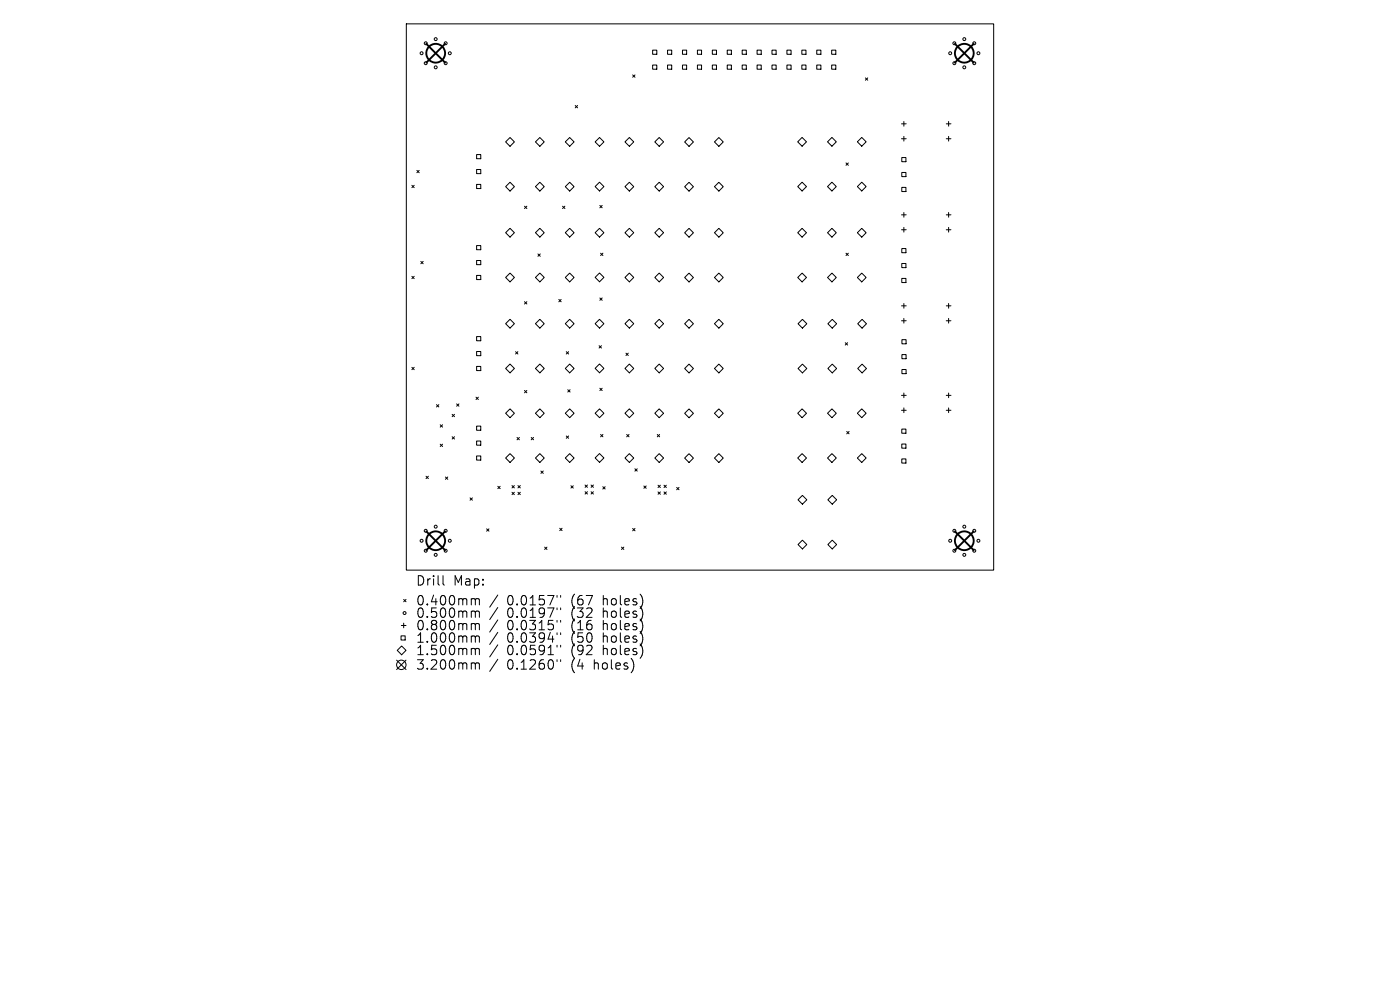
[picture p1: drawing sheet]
<svg xmlns="http://www.w3.org/2000/svg" width="297mm" height="210mm" viewBox="0 0 297 210" stroke-linecap="round" stroke-linejoin="round" font-family="sans-serif">
<defs><g id="words">
<g font-size="2.8">
<text x="88.1" y="124.5">Drill</text>
<text x="96.1" y="124.5">Map:</text>
<text x="88.1" y="128.7">0.400mm</text>
<text x="88.1" y="131.3">0.500mm</text>
<text x="107.6" y="128.7">0.0157&quot;</text>
<text x="107.6" y="131.3">0.0197&quot;</text>
<text x="121.3" y="128.7">(67</text>
<text x="121.3" y="131.3">(32</text>
<text x="128.2" y="128.7">holes)</text>
<text x="128.2" y="131.3">holes)</text>
<text x="88.1" y="134">0.800mm</text>
<text x="88.1" y="136.6">1.000mm</text>
<text x="107.6" y="134">0.0315&quot;</text>
<text x="107.6" y="136.6">0.0394&quot;</text>
<text x="121.3" y="134">(16</text>
<text x="121.3" y="136.6">(50</text>
<text x="128.2" y="134">holes)</text>
<text x="128.2" y="136.6">holes)</text>
<text x="88.1" y="139.3">1.500mm</text>
<text x="88.1" y="142.3">3.200mm</text>
<text x="107.6" y="139.3">0.0591&quot;</text>
<text x="107.6" y="142.3">0.1260&quot;</text>
<text x="121.3" y="139.3">(92</text>
<text x="121.3" y="142.3">(4</text>
<text x="126.3" y="142.3">holes)</text>
<text x="128.2" y="139.3">holes)</text>
</g>
</g></defs>
<g fill="none" stroke="#000" stroke-width=".21">
<path d="M86.2 5.1h124.6v115.8h-124.6zM134.2 15.9l.5 .5M134.7 15.9l-.5 .5M138.5 10.6h.8v.9h-.8zM138.5 13.8h.8v.9h-.8zM141.6 10.6h.9v.9h-.9zM141.6 13.8h.9v.9h-.9zM144.8 10.6h.9v.9h-.9zM144.8 13.8h.9v.9h-.9zM147.9 10.6h.9v.9h-.9zM147.9 13.8h.9v.9h-.9zM151.1 10.6h.9v.9h-.9z"/>
<path d="M151.1 13.8h.9v.9h-.9zM154.3 10.6h.9v.9h-.9zM154.3 13.8h.9v.9h-.9zM157.4 10.6h.9v.9h-.9zM157.4 13.8h.9v.9h-.9zM160.6 10.6h.9v.9h-.9zM160.6 13.8h.9v.9h-.9zM163.8 10.6h.9v.9h-.9zM163.8 13.8h.9v.9h-.9zM166.9 10.6h.9v.9h-.9zM166.9 13.8h.9v.9h-.9zM170.1 10.6h.9v.9h-.9z"/>
<path d="M170.1 13.8h.9v.9h-.9zM173.3 10.6h.8v.9h-.8zM173.3 13.8h.8v.9h-.8zM176.4 10.6h.9v.9h-.9zM176.4 13.8h.9v.9h-.9zM183.6 16.5l.5 .5M184.1 16.5l-.5 .5M87.4 39.3l.5 .5M87.9 39.3l-.5 .5M88.4 36.1l.5 .5M88.9 36.1l-.5 .5M101.1 32.8h.9v.9h-.9z"/>
<path d="M101.1 36h.9v.8h-.9zM101.1 39.1h.9v.9h-.9zM107.3 30.1l.9-.9 .9 .9-.9 .9zM108.2 38.7l.9 .9-.9 .9-.9-.9zM113.6 30.1l.9-.9 1 .9-1 .9zM114.5 38.7l1 .9-1 .9-.9-.9zM119.9 30.1l1-.9 .9 .9-.9 .9zM120.9 38.7l.9 .9-.9 .9-1-.9zM122 22.4l.5 .5M122.5 22.4l-.5 .5M126.3 30.1l.9-.9 .9 .9-.9 .9zM126.3 39.6l.9-1 .9 1-.9 .9z"/>
<path d="M132.6 30.1l.9-.9 .9 .9-.9 .9zM132.6 39.6l.9-.9 .9 .9-.9 .9zM138.9 30.1l.9-.9 1 .9-1 .9zM139.8 38.7l1 .9-1 .9-.9-.9zM145.2 39.6l1-.9 .9 .9-.9 .9zM146.2 29.2l.9 .9-.9 .9-1-.9zM151.6 30.1l.9-.9 .9 .9-.9 .9zM151.6 39.6l.9-.9 .9 .9-.9 .9zM169.2 30.1l1-.9 .9 .9-.9 .9zM170.2 38.6l.9 1-.9 .9-1-.9zM175.6 30.1l.9-.9 .9 .9-.9 .9zM176.5 38.6l.9 1-.9 .9-.9-.9z"/>
<path d="M179.5 34.6l.5 .5M180 34.6l-.5 .5M181.9 30.1l.9-.9 1 .9-1 .9zM181.9 39.6l.9-1 1 1-1 .9zM191.3 26.3h.9M191.3 29.4h.9M191.3 33.4h.9v.9h-.9zM191.3 36.6h.9v.9h-.9zM191.3 39.8h.9v.8h-.9zM191.7 25.8v1M191.7 28.9v1M200.7 26.3h1"/>
<path d="M200.7 29.4h1M201.2 25.8v1M201.2 28.9v1M87.4 58.6l.5 .5M87.9 58.6l-.5 .5M89.3 55.5l.5 .4M89.8 55.5l-.5 .4M101.1 52.1h.9v.9h-.9zM101.1 55.3h.9v.8h-.9zM101.1 58.4h.9v.9h-.9zM107.3 49.4l.9-1 .9 1-.9 .9zM107.3 58.9l.9-1 .9 1-.9 .9z"/>
<path d="M111.3 43.7l.5 .5M111.8 43.7l-.5 .5M113.6 58.9l.9-1 1 1-1 .9zM114.1 53.9l.5 .5M114.5 48.4l1 1-1 .9-.9-.9zM114.6 53.9l-.5 .5M119.3 43.7l.5 .5M119.8 43.7l-.5 .5M119.9 49.4l1-1 .9 1-.9 .9zM119.9 58.9l1-1 .9 1-.9 .9zM126.3 58.8l.9-.9 .9 .9-.9 1zM127.2 48.4l.9 1-.9 .9-.9-.9z"/>
<path d="M127.3 43.6l.5 .5M127.4 53.7l.5 .5M127.8 43.6l-.5 .5M127.9 53.7l-.5 .5M132.6 49.4l.9-1 .9 1-.9 .9zM132.6 58.9l.9-1 .9 1-.9 .9zM138.9 49.4l.9-1 1 1-1 .9zM138.9 58.9l.9-1 1 1-1 .9zM145.2 49.4l1-1 .9 1-.9 .9zM145.2 58.9l1-1 .9 1-.9 .9zM151.6 49.4l.9-1 .9 1-.9 .9zM151.6 58.9l.9-1 .9 1-.9 .9z"/>
<path d="M170.2 48.4l.9 1-.9 .9-1-.9zM170.2 57.9l.9 1-.9 .9-1-.9zM176.5 48.4l.9 1-.9 .9-.9-.9zM176.5 57.9l.9 1-.9 .9-.9-.9zM179.5 53.7l.5 .5M180 53.7l-.5 .5M181.9 49.4l.9-1 1 1-1 .9zM181.9 58.9l.9-1 1 1-1 .9zM191.3 45.6h.9M191.3 48.7h.9M191.3 52.7h.9v.9h-.9zM191.3 55.9h.9v.9h-.9z"/>
<path d="M191.3 59.1h.9v.8h-.9zM191.7 45.1v1M191.7 48.2v1M200.7 45.6h1M200.7 48.7h1M201.2 45.1v1M201.2 48.2v1M87.4 77.9l.5 .5M87.9 77.9l-.5 .5M101.1 71.4h.9v.9h-.9zM101.1 74.6h.9v.8h-.9zM101.1 77.7h.9v.9h-.9z"/>
<path d="M108.2 67.7l.9 1-.9 .9-.9-.9zM108.2 77.2l.9 1-.9 .9-.9-.9zM109.4 74.6l.5 .5M109.9 74.6l-.5 .5M111.3 64l.5 .5M111.8 64l-.5 .5M114.5 67.7l1 1-1 .9-.9-.9zM114.5 77.2l1 1-1 .9-.9-.9zM118.5 63.5l.5 .5M119 63.5l-.5 .5M119.9 68.7l1-1 .9 1-.9 .9zM119.9 78.2l1-1 .9 1-.9 .9z"/>
<path d="M120.1 74.6l.5 .5M120.6 74.6l-.5 .5M126.3 78.1l.9-.9 .9 .9-.9 1zM127.1 73.3l.5 .5M127.2 67.7l.9 1-.9 .9-.9-.9zM127.3 63.2l.5 .5M127.6 73.3l-.5 .5M127.8 63.2l-.5 .5M132.6 78.2l.9-1 .9 1-.9 .9zM132.8 74.9l.5 .5M133.3 74.9l-.5 .5M133.5 67.7l.9 1-.9 .9-.9-.9z"/>
<path d="M138.9 68.7l.9-1 1 1-1 .9zM138.9 78.2l.9-1 1 1-1 .9zM145.2 68.7l1-1 .9 1-.9 .9zM146.2 77.2l.9 1-.9 .9-1-.9zM151.6 68.7l.9-1 .9 1-.9 .9zM151.6 78.2l.9-1 .9 1-.9 .9zM169.3 68.7l.9-1 1 1-1 .9zM169.3 78.2l.9-1 1 1-1 .9zM175.6 68.7l1-1 .9 1-.9 .9zM176.6 77.2l.9 1-.9 .9-1-.9zM179.3 72.7l.5 .5M179.8 72.7l-.5 .5"/>
<path d="M182.9 67.7l.9 1-.9 .9-.9-.9zM182.9 77.2l.9 1-.9 .9-.9-.9zM191.3 64.9h.9M191.3 68h.9M191.3 72.1h.9v.8h-.9zM191.3 75.2h.9v.9h-.9zM191.3 78.4h.9v.9h-.9zM191.7 64.4v1M191.7 67.5v1M200.7 64.9h1M200.7 68h1M201.2 64.4v1"/>
<path d="M201.2 67.5v1M92.6 85.8l.5 .5M93.1 85.8l-.5 .5M93.4 90.1l.5 .5M93.4 94.2l.5 .5M93.9 90.1l-.5 .5M93.9 94.2l-.5 .5M95.9 92.6l.5 .5M95.9 87.9l.5 .5M96.4 87.9l-.5 .5M96.4 92.6l-.5 .5M96.9 85.7l.5 .5"/>
<path d="M97.4 85.7l-.5 .5M101 84.3l.5 .5M101.1 90.4h.9v.9h-.9zM101.1 93.6h.9v.8h-.9zM101.1 96.7h.9v.9h-.9zM101.5 84.3l-.5 .5M107.3 97.2l.9-1 .9 1-.9 .9zM108.2 86.7l.9 1-.9 .9-.9-.9zM109.7 92.8l.5 .5M110.2 92.8l-.5 .5M111.3 82.8l.5 .5M111.8 82.8l-.5 .5"/>
<path d="M112.7 92.8l.5 .5M113.2 92.8l-.5 .5M113.6 97.2l.9-1 1 1-1 .9zM114.5 86.7l1 1-1 .9-.9-.9zM114.8 99.9l.4 .5M115.2 99.9l-.4 .5M119.9 87.7l1-1 .9 1-.9 .9zM119.9 97.2l1-1 .9 1-.9 .9zM120.1 92.5l.5 .5M120.4 82.7l.5 .5M120.6 92.5l-.5 .5M120.9 82.7l-.5 .5"/>
<path d="M126.3 97.1l.9-.9 .9 .9-.9 1zM127.2 86.7l.9 1-.9 .9-.9-.9zM127.3 82.4l.5 .5M127.4 92.2l.5 .5M127.8 82.4l-.5 .5M127.9 92.2l-.5 .5M132.6 97.2l.9-1 .9 1-.9 .9zM132.9 92.2l.5 .5M133.4 92.2l-.5 .5M133.5 86.7l.9 1-.9 .9-.9-.9zM134.7 99.4l.5 .5M135.2 99.4l-.5 .5"/>
<path d="M138.9 87.7l.9-1 1 1-1 .9zM138.9 97.2l.9-1 1 1-1 .9zM139.4 92.2l.5 .5M139.9 92.2l-.5 .5M145.2 97.2l1-1 .9 1-.9 .9zM146.2 86.7l.9 1-.9 .9-1-.9zM151.6 87.7l.9-1 .9 1-.9 .9zM151.6 97.2l.9-1 .9 1-.9 .9zM170.2 86.7l.9 1-.9 .9-1-.9zM170.2 96.2l.9 1-.9 .9-1-.9zM175.6 97.2l.9-1 .9 1-.9 .9zM176.5 86.7l.9 1-.9 .9-.9-.9z"/>
<path d="M179.6 91.5l.5 .5M180.1 91.5l-.5 .5M181.9 87.7l.9-1 1 1-1 .9zM181.9 97.2l.9-1 1 1-1 .9zM191.3 83.9h.9M191.3 87h.9M191.3 91h.9v.9h-.9zM191.3 94.2h.9v.9h-.9zM191.3 97.4h.9v.8h-.9zM191.7 83.4v1M191.7 86.5v1M200.7 83.9h1"/>
<path d="M200.7 87h1M201.2 83.4v1M201.2 86.5v1M90.4 101l.5 .5M90.9 101l-.5 .5M94.5 101.2l.5 .5M95 101.2l-.5 .5M99.7 105.6l.5 .5M100.2 105.6l-.5 .5M103.2 112.2l.5 .5M103.7 112.2l-.5 .5M105.6 103.2l.5 .5"/>
<path d="M106.1 103.2l-.5 .5M108.6 103l.5 .5M108.6 104.4l.5 .5M109.1 103l-.5 .5M109.1 104.4l-.5 .5M109.9 103l.5 .5M109.9 104.4l.5 .5M110.4 103l-.5 .5M110.4 104.4l-.5 .5M115.5 116.1l.5 .5M116 116.1l-.5 .5M118.7 112.1l.5 .5"/>
<path d="M119.2 112.1l-.5 .5M121.1 103l.5 .5M121.6 103l-.5 .5M124.1 102.9l.5 .5M124.1 104.3l.5 .5M124.6 102.9l-.5 .5M124.6 104.3l-.5 .5M125.4 102.9l.5 .5M125.4 104.3l.5 .5M125.9 102.9l-.5 .5M125.9 104.3l-.5 .5M127.9 103.2l.5 .5"/>
<path d="M128.4 103.2l-.5 .5M131.8 116.1l.5 .5M132.3 116.1l-.5 .5M134.2 112.1l.5 .5M134.7 112.1l-.5 .5M136.6 103.1l.5 .5M137.1 103.1l-.5 .5M139.6 102.9l.5 .5M139.6 104.3l.5 .5M140.1 102.9l-.5 .5M140.1 104.3l-.5 .5M140.9 102.9l.5 .5"/>
<path d="M140.9 104.3l.5 .5M141.4 102.9l-.5 .5M141.4 104.3l-.5 .5M143.6 103.4l.5 .5M144.1 103.4l-.5 .5M169.3 106l.9-.9 1 .9-1 1zM169.3 115.5l.9-.9 1 .9-1 1zM175.6 106l1-.9 .9 .9-.9 1zM176.6 114.6l.9 .9-.9 1-1-1zM85.1 134.9h.9v.9h-.9zM85.1 132.7h1M85.2 137l.9 1-.9 .9-.9-.9z"/>
<path d="M85.6 127.2l.5 .5M85.6 132.2v1M86.1 127.2l-.5 .5M94 122.1v1.7l.3 .3M100.3 127h.3l.2 .3M100.3 129.6h.3l.2 .3M100.3 132.3h.3l.2 .3M100.3 134.9h.3l.2 .3M100.3 137.5h.3l.2 .3M100.8 127.3l.3-.3 .5 .1 .1 1.2M100.8 127.3v1M100.8 129.9v1.1"/>
<path d="M100.8 132.6v1M100.8 135.2v1M100.8 137.8v1.1M100.8 129.9l.3-.3 .5 .1 .1 1.3M100.8 132.6l.3-.3 .5 .1 .1 1.2M100.8 135.2l.3-.3 .5 .1 .1 1.2M100.8 137.8l.3-.3 .5 .1 .1 1.3M105.6 126.2l-1.7 2.6M105.6 128.9l-1.7 2.5M105.6 131.5l-1.7 2.6M105.6 134.1l-1.7 2.6M105.6 136.8l-1.7 2.6"/>
<path d="M105.6 139.9l-1.7 2.5M118.2 126.3v.4M118.2 129v.3M118.2 131.6v.4M118.2 134.2v.4M118.2 136.9v.4M118.2 139.9v.4M118.9 126.3v.4M118.9 129v.3M118.9 131.6v.4M118.9 134.2v.4M118.9 136.9v.4"/>
<path d="M118.9 139.9v.4M84.1 140l2 2M86.1 140l-2 2M100.3 140.6h.3l.2 .3M100.8 140.9v1M100.8 140.9l.3-.3 .5 .1 .1 1.2"/>
<circle cx="89.4" cy="11.3" r=".31"/>
<circle cx="90.3" cy="13.4" r=".31"/>
<circle cx="90.3" cy="9.2" r=".31"/>
<circle cx="92.4" cy="14.3" r=".31"/>
<circle cx="92.4" cy="8.3" r=".31"/>
<circle cx="94.5" cy="13.4" r=".31"/>
<circle cx="94.5" cy="9.2" r=".31"/>
<circle cx="95.4" cy="11.3" r=".31"/>
<circle cx="201.6" cy="11.3" r=".31"/>
<circle cx="202.5" cy="13.4" r=".31"/>
<circle cx="202.5" cy="9.2" r=".31"/>
<circle cx="204.6" cy="14.3" r=".31"/>
<circle cx="204.6" cy="8.3" r=".31"/>
<circle cx="206.7" cy="13.4" r=".31"/>
<circle cx="206.7" cy="9.2" r=".31"/>
<circle cx="207.6" cy="11.3" r=".31"/>
<circle cx="89.4" cy="114.7" r=".31"/>
<circle cx="90.3" cy="112.6" r=".31"/>
<circle cx="90.3" cy="116.8" r=".31"/>
<circle cx="92.4" cy="111.7" r=".31"/>
<circle cx="92.4" cy="117.7" r=".31"/>
<circle cx="94.5" cy="112.6" r=".31"/>
<circle cx="94.5" cy="116.8" r=".31"/>
<circle cx="95.4" cy="114.7" r=".31"/>
<circle cx="201.6" cy="114.7" r=".31"/>
<circle cx="202.5" cy="112.6" r=".31"/>
<circle cx="202.5" cy="116.8" r=".31"/>
<circle cx="204.6" cy="111.7" r=".31"/>
<circle cx="204.6" cy="117.7" r=".31"/>
<circle cx="206.7" cy="112.6" r=".31"/>
<circle cx="206.7" cy="116.8" r=".31"/>
<circle cx="207.6" cy="114.7" r=".31"/>
<circle cx="85.8" cy="130" r=".31"/>
<circle cx="85.1" cy="141" r="1"/>
</g>
<g fill="none" stroke="#000" stroke-width=".4">
<path d="M90.4 9.3l4 4M94.4 9.3l-4 4M202.6 9.3l4 4M206.6 9.3l-4 4M90.4 112.7l4 4M94.4 112.7l-4 4M202.6 112.7l4 4M206.6 112.7l-4 4"/>
<circle cx="92.4" cy="11.3" r="1.99"/>
<circle cx="204.6" cy="11.3" r="1.99"/>
<circle cx="92.4" cy="114.7" r="1.99"/>
<circle cx="204.6" cy="114.7" r="1.99"/>
</g>
<use href="#words"/>
</svg>
